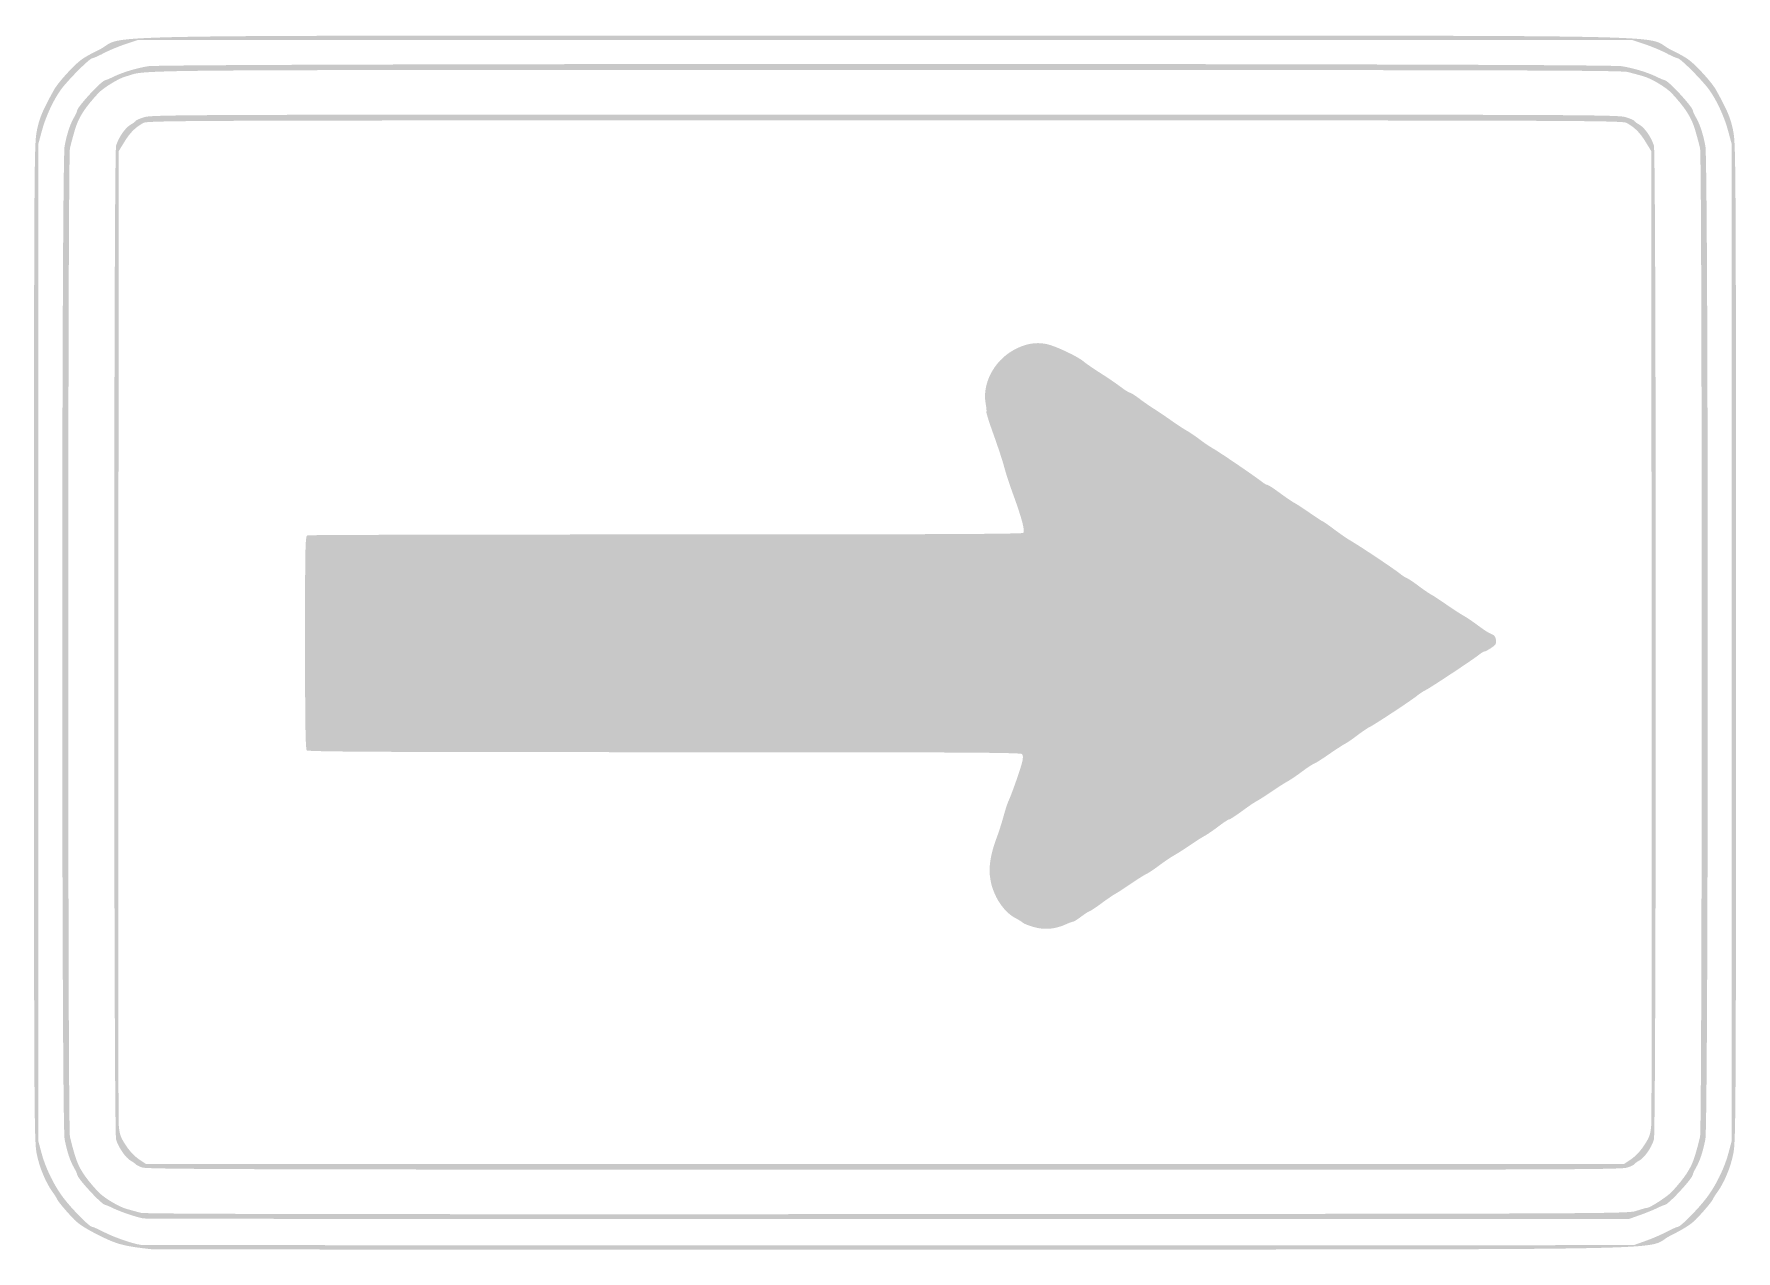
# Model space of a CAD drawing. Header units: inches. Extents: x -10.4 to 10.4, y -7.5 to 7.5.
import ezdxf

# ---------------------------------------------------------------- set-up
doc = ezdxf.new("R2010")
doc.units = ezdxf.units.IN
doc.header["$MEASUREMENT"] = 0

msp = doc.modelspace()

# ---------------------------------------------------------------- hatches: boundary and pattern name
h = msp.add_hatch(color=7)
edge = h.paths.add_edge_path()
edge.add_spline(control_points=[(-8.98, -7.429), (-9.326, -7.39), (-9.398, -7.371), (-9.624, -7.259), (-9.783, -7.179), (-9.87, -7.124), (-9.928, -7.065), (-10.026, -6.964), (-10.131, -6.838), (-10.141, -6.809), (-10.145, -6.798), (-10.166, -6.764), (-10.188, -6.735), (-10.274, -6.619), (-10.355, -6.425), (-10.387, -6.259), (-10.418, -6.099), (-10.42, -5.796), (-10.42, 0), (-10.42, 5.795), (-10.418, 6.099), (-10.387, 6.258), (-10.357, 6.418), (-10.313, 6.522), (-10.17, 6.777), (-10.146, 6.82), (-10.064, 6.921), (-9.987, 7.001), (-9.86, 7.134), (-9.826, 7.159), (-9.624, 7.259), (-9.233, 7.452), (-10.338, 7.432), (0, 7.432), (10.338, 7.432), (9.233, 7.452), (9.624, 7.259), (9.826, 7.159), (9.86, 7.134), (9.987, 7.001), (10.064, 6.921), (10.146, 6.82), (10.17, 6.777), (10.313, 6.522), (10.357, 6.418), (10.387, 6.258), (10.418, 6.099), (10.42, 5.795), (10.42, 0), (10.42, -5.796), (10.418, -6.099), (10.387, -6.259), (10.355, -6.425), (10.274, -6.619), (10.188, -6.735), (10.166, -6.764), (10.145, -6.798), (10.141, -6.809), (10.131, -6.838), (10.026, -6.964), (9.928, -7.065), (9.87, -7.124), (9.783, -7.179), (9.624, -7.259), (9.238, -7.45), (10.341, -7.43), (0.072, -7.433), (-4.872, -7.434), (-8.945, -7.432), (-8.98, -7.429)], knot_values=[0, 0, 0, 0, 1, 1, 1, 2, 2, 2, 3, 3, 3, 4, 4, 4, 5, 5, 5, 6, 6, 6, 7, 7, 7, 8, 8, 8, 9, 9, 9, 10, 10, 10, 11, 11, 11, 12, 12, 12, 13, 13, 13, 14, 14, 14, 15, 15, 15, 16, 16, 16, 17, 17, 17, 18, 18, 18, 19, 19, 19, 20, 20, 20, 21, 21, 21, 22, 22, 22, 23, 23, 23, 23], degree=3, periodic=0)
edge = h.paths.add_edge_path(flags=0)
edge.add_spline(control_points=[(9.31, -7.328), (9.389, -7.3), (9.506, -7.25), (9.569, -7.216), (9.633, -7.183), (9.696, -7.155), (9.709, -7.155), (9.74, -7.155), (9.951, -6.942), (10.055, -6.806), (10.169, -6.658), (10.276, -6.441), (10.325, -6.261)], knot_values=[0, 0, 0, 0, 1, 1, 1, 2, 2, 2, 3, 3, 3, 4, 4, 4, 4], degree=3, periodic=0)
edge.add_line((10.325, -6.261), (10.366, -6.109))
edge.add_line((10.366, -6.109), (10.366, 0))
edge.add_line((10.366, 0), (10.366, 6.109))
edge.add_line((10.366, 6.109), (10.325, 6.261))
edge.add_spline(control_points=[(10.325, 6.261), (10.271, 6.463), (10.16, 6.692), (10.057, 6.814), (9.939, 6.956), (9.734, 7.155), (9.708, 7.155), (9.695, 7.155), (9.633, 7.183), (9.569, 7.216), (9.506, 7.25), (9.385, 7.3), (9.302, 7.328)], knot_values=[0, 0, 0, 0, 1, 1, 1, 2, 2, 2, 3, 3, 3, 4, 4, 4, 4], degree=3, periodic=0)
edge.add_line((9.302, 7.328), (9.149, 7.379))
edge.add_line((9.149, 7.379), (0, 7.379))
edge.add_line((0, 7.379), (-9.149, 7.379))
edge.add_line((-9.149, 7.379), (-9.302, 7.328))
edge.add_spline(control_points=[(-9.302, 7.328), (-9.385, 7.3), (-9.506, 7.25), (-9.569, 7.216), (-9.633, 7.183), (-9.695, 7.155), (-9.708, 7.155), (-9.734, 7.155), (-9.939, 6.956), (-10.057, 6.814), (-10.16, 6.692), (-10.271, 6.463), (-10.325, 6.261)], knot_values=[0, 0, 0, 0, 1, 1, 1, 2, 2, 2, 3, 3, 3, 4, 4, 4, 4], degree=3, periodic=0)
edge.add_line((-10.325, 6.261), (-10.366, 6.109))
edge.add_line((-10.366, 6.109), (-10.366, 0))
edge.add_line((-10.366, 0), (-10.366, -6.109))
edge.add_line((-10.366, -6.109), (-10.325, -6.261))
edge.add_spline(control_points=[(-10.325, -6.261), (-10.276, -6.441), (-10.169, -6.658), (-10.055, -6.806), (-9.951, -6.942), (-9.74, -7.155), (-9.709, -7.155), (-9.696, -7.155), (-9.633, -7.183), (-9.569, -7.216), (-9.452, -7.278), (-9.212, -7.362), (-9.114, -7.375), (-9.084, -7.379), (-4.959, -7.381), (0.054, -7.38)], knot_values=[0, 0, 0, 0, 1, 1, 1, 2, 2, 2, 3, 3, 3, 4, 4, 4, 5, 5, 5, 5], degree=3, periodic=0)
edge.add_line((0.054, -7.38), (9.167, -7.379))
edge.add_line((9.167, -7.379), (9.31, -7.328))
h = msp.add_hatch(color=7)
edge = h.paths.add_edge_path()
edge.add_spline(control_points=[(-9.078, -7.052), (-9.152, -7.041), (-9.367, -6.969), (-9.457, -6.924), (-9.499, -6.903), (-9.539, -6.887), (-9.548, -6.887), (-9.588, -6.887), (-9.892, -6.558), (-9.892, -6.515), (-9.892, -6.504), (-9.908, -6.468), (-9.927, -6.436), (-9.977, -6.351), (-10.015, -6.237), (-10.045, -6.082), (-10.084, -5.88), (-10.084, 5.88), (-10.045, 6.082), (-10.015, 6.237), (-9.977, 6.351), (-9.927, 6.436), (-9.908, 6.468), (-9.892, 6.504), (-9.892, 6.515), (-9.892, 6.558), (-9.588, 6.887), (-9.548, 6.887), (-9.539, 6.887), (-9.499, 6.904), (-9.457, 6.924), (-9.345, 6.98), (-9.185, 7.03), (-9.024, 7.058), (-8.81, 7.095), (8.81, 7.095), (9.024, 7.058), (9.185, 7.03), (9.345, 6.98), (9.457, 6.924), (9.499, 6.904), (9.539, 6.887), (9.548, 6.887), (9.588, 6.887), (9.892, 6.558), (9.892, 6.515), (9.892, 6.504), (9.908, 6.468), (9.927, 6.436), (9.977, 6.351), (10.015, 6.237), (10.045, 6.082), (10.084, 5.88), (10.084, -5.88), (10.045, -6.082), (10.015, -6.237), (9.977, -6.351), (9.927, -6.436), (9.908, -6.468), (9.892, -6.504), (9.892, -6.515), (9.892, -6.558), (9.588, -6.887), (9.548, -6.887), (9.539, -6.887), (9.499, -6.903), (9.457, -6.924), (9.416, -6.944), (9.322, -6.983), (9.248, -7.009)], knot_values=[0, 0, 0, 0, 1, 1, 1, 2, 2, 2, 3, 3, 3, 4, 4, 4, 5, 5, 5, 6, 6, 6, 7, 7, 7, 8, 8, 8, 9, 9, 9, 10, 10, 10, 11, 11, 11, 12, 12, 12, 13, 13, 13, 14, 14, 14, 15, 15, 15, 16, 16, 16, 17, 17, 17, 18, 18, 18, 19, 19, 19, 20, 20, 20, 21, 21, 21, 22, 22, 22, 23, 23, 23, 23], degree=3, periodic=0)
edge.add_line((9.248, -7.009), (9.114, -7.057))
edge.add_line((9.114, -7.057), (0.045, -7.058))
edge.add_spline(control_points=[(0.045, -7.058), (-4.943, -7.06), (-9.048, -7.057), (-9.078, -7.052)], knot_values=[0, 0, 0, 0, 1, 1, 1, 1], degree=3, periodic=0)
edge = h.paths.add_edge_path(flags=0)
edge.add_spline(control_points=[(9.203, -6.958), (9.26, -6.939), (9.319, -6.922), (9.334, -6.922), (9.367, -6.922), (9.585, -6.78), (9.636, -6.724), (9.799, -6.546), (9.871, -6.435), (9.915, -6.292), (9.94, -6.211), (9.969, -6.102), (9.98, -6.05), (10.007, -5.915), (10.007, 5.915), (9.98, 6.05), (9.969, 6.102), (9.94, 6.211), (9.915, 6.292), (9.871, 6.435), (9.8, 6.546), (9.637, 6.723), (9.569, 6.797), (9.385, 6.908), (9.284, 6.936), (9.23, 6.951), (9.145, 6.974), (9.096, 6.987), (9.022, 7.008), (7.566, 7.012), (0, 7.012), (-9.718, 7.012), (-8.988, 7.018), (-9.302, 6.931), (-9.388, 6.907), (-9.574, 6.792), (-9.637, 6.723), (-9.8, 6.546), (-9.871, 6.435), (-9.915, 6.292), (-9.94, 6.211), (-9.969, 6.102), (-9.98, 6.05), (-10.007, 5.915), (-10.007, -5.915), (-9.98, -6.05), (-9.969, -6.102), (-9.94, -6.211), (-9.915, -6.292), (-9.871, -6.435), (-9.8, -6.546), (-9.637, -6.723), (-9.569, -6.797), (-9.385, -6.908), (-9.284, -6.936), (-9.23, -6.951), (-9.153, -6.972), (-9.113, -6.983), (-9.059, -6.998), (-6.595, -7.002), (0.029, -6.999), (9.056, -6.994), (9.099, -6.994), (9.203, -6.958)], knot_values=[0, 0, 0, 0, 1, 1, 1, 2, 2, 2, 3, 3, 3, 4, 4, 4, 5, 5, 5, 6, 6, 6, 7, 7, 7, 8, 8, 8, 9, 9, 9, 10, 10, 10, 11, 11, 11, 12, 12, 12, 13, 13, 13, 14, 14, 14, 15, 15, 15, 16, 16, 16, 17, 17, 17, 18, 18, 18, 19, 19, 19, 20, 20, 20, 21, 21, 21, 21], degree=3, periodic=0)
h = msp.add_hatch(color=7)
edge = h.paths.add_edge_path()
edge.add_spline(control_points=[(-9.095, -6.428), (-9.134, -6.414), (-9.171, -6.396), (-9.176, -6.388), (-9.181, -6.38), (-9.209, -6.36), (-9.239, -6.343), (-9.3, -6.306), (-9.384, -6.184), (-9.415, -6.086), (-9.445, -5.989), (-9.445, 5.989), (-9.415, 6.086), (-9.383, 6.189), (-9.299, 6.309), (-9.234, 6.344), (-9.202, 6.362), (-9.176, 6.382), (-9.176, 6.388), (-9.176, 6.395), (-9.13, 6.415), (-9.073, 6.433), (-8.974, 6.465), (-8.667, 6.466), (0, 6.466), (8.667, 6.466), (8.974, 6.465), (9.073, 6.433), (9.13, 6.415), (9.176, 6.395), (9.176, 6.388), (9.176, 6.382), (9.202, 6.362), (9.234, 6.344), (9.299, 6.309), (9.383, 6.189), (9.415, 6.086), (9.445, 5.989), (9.445, -5.989), (9.415, -6.086), (9.383, -6.189), (9.299, -6.309), (9.234, -6.344), (9.202, -6.362), (9.176, -6.381), (9.176, -6.388), (9.176, -6.394), (9.137, -6.413), (9.088, -6.429), (9.007, -6.455), (8.239, -6.457), (-0.012, -6.455), (-7.777, -6.454), (-9.034, -6.45), (-9.095, -6.428)], knot_values=[0, 0, 0, 0, 1, 1, 1, 2, 2, 2, 3, 3, 3, 4, 4, 4, 5, 5, 5, 6, 6, 6, 7, 7, 7, 8, 8, 8, 9, 9, 9, 10, 10, 10, 11, 11, 11, 12, 12, 12, 13, 13, 13, 14, 14, 14, 15, 15, 15, 16, 16, 16, 17, 17, 17, 18, 18, 18, 18], degree=3, periodic=0)
edge = h.paths.add_edge_path(flags=0)
edge.add_spline(control_points=[(9.134, -6.328), (9.188, -6.292), (9.25, -6.226), (9.296, -6.156), (9.36, -6.058), (9.372, -6.025), (9.382, -5.914), (9.388, -5.844), (9.39, -3.13), (9.387, 0.116)], knot_values=[0, 0, 0, 0, 1, 1, 1, 2, 2, 2, 3, 3, 3, 3], degree=3, periodic=0)
edge.add_line((9.387, 0.116), (9.382, 6.019))
edge.add_line((9.382, 6.019), (9.314, 6.13))
edge.add_spline(control_points=[(9.314, 6.13), (9.245, 6.244), (9.178, 6.311), (9.08, 6.364), (9.028, 6.393), (8.488, 6.395), (0, 6.395), (-8.488, 6.395), (-9.028, 6.393), (-9.08, 6.364), (-9.178, 6.311), (-9.245, 6.244), (-9.314, 6.13)], knot_values=[0, 0, 0, 0, 1, 1, 1, 2, 2, 2, 3, 3, 3, 4, 4, 4, 4], degree=3, periodic=0)
edge.add_line((-9.314, 6.13), (-9.382, 6.019))
edge.add_line((-9.382, 6.019), (-9.387, 0.116))
edge.add_spline(control_points=[(-9.387, 0.116), (-9.39, -3.13), (-9.388, -5.844), (-9.382, -5.914), (-9.372, -6.025), (-9.36, -6.058), (-9.296, -6.156), (-9.25, -6.226), (-9.188, -6.292), (-9.134, -6.328)], knot_values=[0, 0, 0, 0, 1, 1, 1, 2, 2, 2, 3, 3, 3, 3], degree=3, periodic=0)
edge.add_line((-9.134, -6.328), (-9.047, -6.386))
edge.add_line((-9.047, -6.386), (0, -6.386))
edge.add_line((0, -6.386), (9.047, -6.386))
edge.add_line((9.047, -6.386), (9.134, -6.328))
h = msp.add_hatch(color=7)
edge = h.paths.add_edge_path()
edge.add_spline(control_points=[(1.827, -3.485), (1.764, -3.468), (1.7, -3.442), (1.684, -3.428), (1.668, -3.414), (1.63, -3.391), (1.601, -3.376), (1.455, -3.302), (1.326, -3.107), (1.291, -2.905), (1.265, -2.76), (1.289, -2.596), (1.368, -2.388), (1.394, -2.319), (1.431, -2.202), (1.451, -2.129), (1.471, -2.055), (1.498, -1.97), (1.512, -1.941), (1.552, -1.854), (1.664, -1.536), (1.681, -1.458), (1.692, -1.412), (1.691, -1.38), (1.678, -1.365), (1.663, -1.346), (0.826, -1.342), (-2.7, -1.342), (-6.066, -1.342), (-7.063, -1.337), (-7.08, -1.32), (-7.096, -1.304), (-7.101, -0.986), (-7.101, 0.002), (-7.101, 1.171), (-7.099, 1.303), (-7.073, 1.313), (-7.058, 1.319), (-5.083, 1.324), (-2.685, 1.324), (0.353, 1.324), (1.68, 1.329), (1.693, 1.343), (1.717, 1.366), (1.676, 1.521), (1.568, 1.818), (1.524, 1.937), (1.476, 2.086), (1.46, 2.149), (1.444, 2.211), (1.387, 2.386), (1.333, 2.537), (1.278, 2.688), (1.237, 2.817), (1.242, 2.824), (1.246, 2.83), (1.242, 2.876), (1.233, 2.924), (1.188, 3.165), (1.329, 3.442), (1.566, 3.577), (1.71, 3.659), (1.838, 3.684), (1.977, 3.656), (2.085, 3.635), (2.372, 3.499), (2.44, 3.436), (2.461, 3.418), (2.55, 3.356), (2.638, 3.3), (2.727, 3.244), (2.84, 3.166), (2.89, 3.128), (2.941, 3.09), (2.99, 3.059), (3.001, 3.059), (3.012, 3.059), (3.059, 3.029), (3.107, 2.993), (3.154, 2.956), (3.238, 2.898), (3.293, 2.863), (3.349, 2.828), (3.444, 2.763), (3.506, 2.719), (3.568, 2.675), (3.651, 2.62), (3.69, 2.598), (3.73, 2.576), (3.803, 2.526), (3.853, 2.488), (3.903, 2.449), (3.978, 2.399), (4.018, 2.376), (4.098, 2.331), (4.542, 2.028), (4.615, 1.969), (4.64, 1.949), (4.669, 1.932), (4.68, 1.932), (4.691, 1.932), (4.759, 1.888), (4.832, 1.834), (4.904, 1.781), (4.984, 1.726), (5.009, 1.713), (5.033, 1.701), (5.12, 1.644), (5.201, 1.588), (5.283, 1.531), (5.354, 1.485), (5.359, 1.485), (5.365, 1.485), (5.427, 1.441), (5.498, 1.388), (5.569, 1.334), (5.66, 1.272), (5.699, 1.249), (5.806, 1.188), (6.243, 0.896), (6.304, 0.845), (6.333, 0.821), (6.374, 0.795), (6.394, 0.787), (6.414, 0.779), (6.479, 0.735), (6.537, 0.691), (6.596, 0.647), (6.664, 0.6), (6.689, 0.587), (6.714, 0.574), (6.797, 0.519), (6.875, 0.465), (6.953, 0.411), (7.048, 0.349), (7.086, 0.328), (7.124, 0.307), (7.206, 0.251), (7.267, 0.205), (7.328, 0.159), (7.4, 0.113), (7.426, 0.104), (7.46, 0.092), (7.476, 0.072), (7.481, 0.033), (7.488, -0.012), (7.48, -0.027), (7.425, -0.064), (7.39, -0.088), (7.353, -0.108), (7.343, -0.108), (7.333, -0.108), (7.305, -0.124), (7.28, -0.144), (7.208, -0.203), (6.667, -0.561), (6.618, -0.583), (6.594, -0.594), (6.55, -0.623), (6.52, -0.647), (6.453, -0.703), (5.999, -1.002), (5.939, -1.031), (5.914, -1.042), (5.846, -1.089), (5.787, -1.133), (5.729, -1.178), (5.66, -1.225), (5.635, -1.238), (5.61, -1.251), (5.522, -1.308), (5.439, -1.365), (5.357, -1.423), (5.272, -1.476), (5.252, -1.484), (5.231, -1.492), (5.166, -1.535), (5.106, -1.58), (5.046, -1.625), (4.965, -1.68), (4.924, -1.703), (4.884, -1.725), (4.792, -1.784), (4.72, -1.834), (4.647, -1.883), (4.568, -1.934), (4.543, -1.946), (4.519, -1.959), (4.439, -2.013), (4.367, -2.067), (4.294, -2.12), (4.225, -2.165), (4.215, -2.165), (4.204, -2.165), (4.143, -2.205), (4.08, -2.253), (4.017, -2.301), (3.944, -2.351), (3.919, -2.364), (3.893, -2.377), (3.813, -2.428), (3.741, -2.477), (3.669, -2.526), (3.577, -2.585), (3.536, -2.608), (3.496, -2.631), (3.414, -2.686), (3.355, -2.731), (3.295, -2.776), (3.226, -2.822), (3.202, -2.833), (3.177, -2.844), (3.093, -2.897), (3.014, -2.951), (2.935, -3.005), (2.851, -3.06), (2.826, -3.073), (2.802, -3.086), (2.722, -3.14), (2.649, -3.194), (2.577, -3.247), (2.51, -3.291), (2.502, -3.291), (2.494, -3.291), (2.45, -3.319), (2.405, -3.354), (2.36, -3.388), (2.315, -3.417), (2.306, -3.417), (2.297, -3.417), (2.255, -3.432), (2.213, -3.451), (2.084, -3.509), (1.957, -3.521), (1.827, -3.485)], knot_values=[0, 0, 0, 0, 1, 1, 1, 2, 2, 2, 3, 3, 3, 4, 4, 4, 5, 5, 5, 6, 6, 6, 7, 7, 7, 8, 8, 8, 9, 9, 9, 10, 10, 10, 11, 11, 11, 12, 12, 12, 13, 13, 13, 14, 14, 14, 15, 15, 15, 16, 16, 16, 17, 17, 17, 18, 18, 18, 19, 19, 19, 20, 20, 20, 21, 21, 21, 22, 22, 22, 23, 23, 23, 24, 24, 24, 25, 25, 25, 26, 26, 26, 27, 27, 27, 28, 28, 28, 29, 29, 29, 30, 30, 30, 31, 31, 31, 32, 32, 32, 33, 33, 33, 34, 34, 34, 35, 35, 35, 36, 36, 36, 37, 37, 37, 38, 38, 38, 39, 39, 39, 40, 40, 40, 41, 41, 41, 42, 42, 42, 43, 43, 43, 44, 44, 44, 45, 45, 45, 46, 46, 46, 47, 47, 47, 48, 48, 48, 49, 49, 49, 50, 50, 50, 51, 51, 51, 52, 52, 52, 53, 53, 53, 54, 54, 54, 55, 55, 55, 56, 56, 56, 57, 57, 57, 58, 58, 58, 59, 59, 59, 60, 60, 60, 61, 61, 61, 62, 62, 62, 63, 63, 63, 64, 64, 64, 65, 65, 65, 66, 66, 66, 67, 67, 67, 68, 68, 68, 69, 69, 69, 70, 70, 70, 71, 71, 71, 72, 72, 72, 73, 73, 73, 74, 74, 74, 75, 75, 75, 76, 76, 76, 77, 77, 77, 78, 78, 78, 78], degree=3, periodic=0)

doc.saveas('drawing.dxf')
